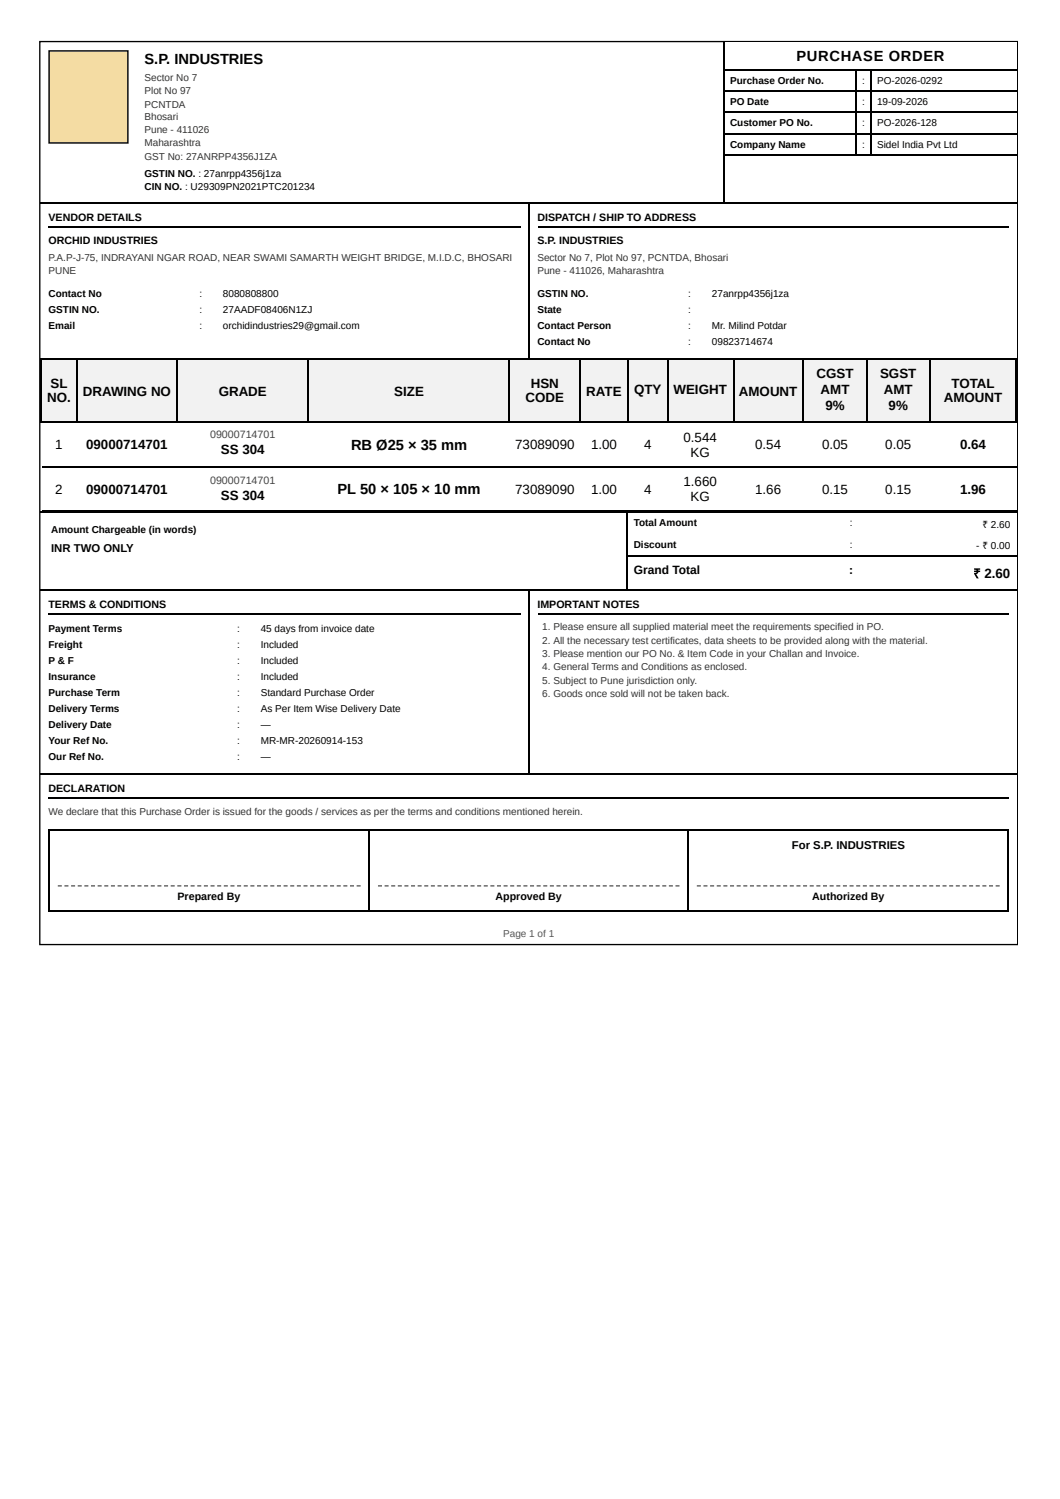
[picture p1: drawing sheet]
<svg xmlns="http://www.w3.org/2000/svg" width="210mm" height="297mm" viewBox="0 0 210 297" stroke-linecap="round" stroke-linejoin="round" font-family="sans-serif">
<defs><g id="words">
<g font-size="2.9">
<text x="28.7" y="12.6">S.P. INDUSTRIES</text>
<text x="158" y="12.1">PURCHASE ORDER</text>
<text x="69.6" y="89.3">RB Ø25 × 35 mm</text>
<text x="66.9" y="98.1">PL 50 × 105 × 10 mm</text>
</g>
<g font-size="2.6">
<text x="10" y="76.9">SL</text>
<text x="105.3" y="76.9">HSN</text>
<text x="161.9" y="75.1">CGST</text>
<text x="174.5" y="75.1">SGST</text>
<text x="188.7" y="76.9">TOTAL</text>
<text x="9.3" y="79.8">NO.</text>
<text x="16.4" y="78.5">DRAWING NO</text>
<text x="43.4" y="78.5">GRADE</text>
<text x="78.2" y="78.5">SIZE</text>
<text x="104.2" y="79.8">CODE</text>
<text x="116.3" y="78.5">RATE</text>
<text x="125.8" y="78.2">QTY</text>
<text x="133.6" y="78.2">WEIGHT</text>
<text x="146.5" y="78.5">AMOUNT</text>
<text x="162.8" y="78.2">AMT</text>
<text x="163.7" y="81.4">9%</text>
<text x="175.3" y="78.2">AMT</text>
<text x="176.2" y="81.4">9%</text>
<text x="187.2" y="79.8">AMOUNT</text>
<text x="11" y="89.1">1</text>
<text x="17.1" y="89.1">09000714701</text>
<text x="102.2" y="89.1">73089090</text>
<text x="117.2" y="89.1">1.00</text>
<text x="127.7" y="89.1">4</text>
<text x="135.6" y="87.8">0.544</text>
<text x="149.8" y="89.1">0.54</text>
<text x="163" y="89.1">0.05</text>
<text x="175.6" y="89.1">0.05</text>
<text x="190.4" y="89.1">0.64</text>
<text x="43.8" y="90.1">SS 304</text>
<text x="137" y="90.7">KG</text>
<text x="11" y="98.1">2</text>
<text x="17.1" y="98.1">09000714701</text>
<text x="43.8" y="99.1">SS 304</text>
<text x="102.2" y="98.1">73089090</text>
<text x="117.2" y="98.1">1.00</text>
<text x="127.7" y="98.1">4</text>
<text x="135.6" y="96.5">1.660</text>
<text x="137" y="99.4">KG</text>
<text x="149.8" y="98.1">1.66</text>
<text x="163" y="98.1">0.15</text>
<text x="175.6" y="98.1">0.15</text>
<text x="190.4" y="98.1">1.96</text>
<text x="193" y="114.7">₹</text>
<text x="195.2" y="114.7">2.60</text>
</g>
<g font-size="2.4">
<text x="125.7" y="113.9">Grand Total</text>
<text x="168.4" y="113.9">:</text>
</g>
<g font-size="2.2">
<text x="10.1" y="109.4">INR TWO ONLY</text>
<text x="157" y="168.5">For S.P. INDUSTRIES</text>
</g>
<g font-size="2.1">
<text x="9.6" y="43.8">VENDOR DETAILS</text>
<text x="106.6" y="43.8">DISPATCH / SHIP TO ADDRESS</text>
<text x="9.6" y="48.3">ORCHID INDUSTRIES</text>
<text x="106.6" y="48.3">S.P. INDUSTRIES</text>
<text x="9.6" y="120.6">TERMS &amp; CONDITIONS</text>
<text x="106.6" y="120.6">IMPORTANT NOTES</text>
<text x="9.6" y="157.1">DECLARATION</text>
<text x="35.2" y="178.5">Prepared By</text>
<text x="98.3" y="178.5">Approved By</text>
<text x="161.1" y="178.5">Authorized By</text>
</g>
<g font-size="2.1" fill="#444">
<text x="41.7" y="87">09000714701</text>
<text x="41.7" y="96">09000714701</text>
</g>
<g font-size="2" fill="#333">
<text x="28.7" y="16.1">Sector No 7</text>
<text x="28.7" y="18.7">Plot No 97</text>
<text x="28.7" y="21.3">PCNTDA</text>
<text x="28.7" y="23.7">Bhosari</text>
<text x="28.7" y="26.4">Pune - 411026</text>
<text x="28.7" y="29">Maharashtra</text>
<text x="28.7" y="31.7">GST No: 27ANRPP4356J1ZA</text>
<text x="9.6" y="51.8">P.A.P-J-75, INDRAYANI NGAR ROAD, NEAR SWAMI SAMARTH WEIGHT BRIDGE, M.I.D.C, BHOSARI</text>
<text x="106.6" y="51.8">Sector No 7, Plot No 97, PCNTDA, Bhosari</text>
<text x="9.6" y="54.4">PUNE</text>
<text x="106.6" y="54.4">Pune - 411026, Maharashtra</text>
<text x="107.6" y="125.1">1. Please ensure all supplied material meet the requirements specified in PO.</text>
<text x="107.6" y="127.7">2. All the necessary test certificates, data sheets to be provided along with the material.</text>
<text x="107.6" y="130.4">3. Please mention our PO No. &amp; Item Code in your Challan and Invoice.</text>
<text x="107.6" y="133">4. General Terms and Conditions as enclosed.</text>
<text x="107.6" y="135.6">5. Subject to Pune jurisdiction only.</text>
<text x="107.6" y="138.3">6. Goods once sold will not be taken back.</text>
<text x="9.6" y="161.6">We declare that this Purchase Order is issued for the goods / services as per the terms and conditions mentioned herein.</text>
</g>
<g font-size="2">
<text x="144.8" y="16.6">Purchase Order No.</text>
<text x="171" y="16.6">:</text>
<text x="173.9" y="16.6">PO-2026-0292</text>
<text x="144.8" y="20.8">PO Date</text>
<text x="171" y="20.8">:</text>
<text x="173.9" y="20.8">19-09-2026</text>
<text x="144.8" y="25">Customer PO No.</text>
<text x="144.8" y="29.3">Company Name</text>
<text x="171" y="25">:</text>
<text x="171" y="29.3">:</text>
<text x="173.9" y="25">PO-2026-128</text>
<text x="173.9" y="29.3">Sidel India Pvt Ltd</text>
<text x="28.7" y="35.1">GSTIN NO. : 27anrpp4356j1za</text>
<text x="28.7" y="37.7">CIN NO. : U29309PN2021PTC201234</text>
<text x="9.6" y="58.9">Contact No</text>
<text x="39.5" y="58.9">:</text>
<text x="44.2" y="58.9">8080808800</text>
<text x="106.6" y="58.9">GSTIN NO.</text>
<text x="136.5" y="58.9">:</text>
<text x="141.2" y="58.9">27anrpp4356j1za</text>
<text x="9.6" y="62.1">GSTIN NO.</text>
<text x="9.6" y="65.3">Email</text>
<text x="39.5" y="62.1">:</text>
<text x="39.5" y="65.3">:</text>
<text x="44.2" y="62.1">27AADF08406N1ZJ</text>
<text x="44.2" y="65.3">orchidindustries29@gmail.com</text>
<text x="106.6" y="62.1">State</text>
<text x="106.6" y="65.3">Contact Person</text>
<text x="136.5" y="62.1">:</text>
<text x="136.5" y="65.3">:</text>
<text x="141.2" y="65.3">Mr. Milind Potdar</text>
<text x="106.6" y="68.4">Contact No</text>
<text x="136.5" y="68.4">:</text>
<text x="141.2" y="68.4">09823714674</text>
<text x="10.1" y="105.7">Amount Chargeable (in words)</text>
<text x="125.7" y="104.4">Total Amount</text>
<text x="168.5" y="104.4">:</text>
<text x="194.8" y="104.7">₹ 2.60</text>
<text x="125.7" y="108.7">Discount</text>
<text x="168.5" y="108.7">:</text>
<text x="193.6" y="108.9">- ₹ 0.00</text>
<text x="9.6" y="125.3">Payment Terms</text>
<text x="47" y="125.3">:</text>
<text x="51.7" y="125.3">45 days from invoice date</text>
<text x="9.6" y="128.5">Freight</text>
<text x="9.6" y="131.7">P &amp; F</text>
<text x="47" y="128.5">:</text>
<text x="47" y="131.7">:</text>
<text x="51.7" y="128.5">Included</text>
<text x="51.7" y="131.7">Included</text>
<text x="9.6" y="134.8">Insurance</text>
<text x="47" y="134.8">:</text>
<text x="51.7" y="134.8">Included</text>
<text x="9.6" y="138">Purchase Term</text>
<text x="9.6" y="141.2">Delivery Terms</text>
<text x="47" y="138">:</text>
<text x="47" y="141.2">:</text>
<text x="51.7" y="138">Standard Purchase Order</text>
<text x="51.7" y="141.2">As Per Item Wise Delivery Date</text>
<text x="9.6" y="144.4">Delivery Date</text>
<text x="9.6" y="147.5">Your Ref No.</text>
<text x="47" y="144.4">:</text>
<text x="47" y="147.5">:</text>
<text x="51.7" y="144.4">—</text>
<text x="51.7" y="147.5">MR-MR-20260914-153</text>
<text x="9.6" y="150.7">Our Ref No.</text>
<text x="47" y="150.7">:</text>
<text x="51.7" y="150.7">—</text>
</g>
<text font-size="2" fill="#555" x="99.8" y="185.9">Page 1 of 1</text>
</g></defs>
<path d="M7.9 8.2h193.9v179.2h-193.9z" fill="none" stroke="#000" stroke-width=".26"/>
<path d="M143.8 8.4h57.9v5.5h-57.9z" fill="#fff"/>
<path d="M143.6 8.4v32M143.8 13.8h57.9M143.8 18h57.9M169.8 13.9v17M172.7 13.9v17M143.8 22.3h57.9M143.8 26.5h57.9M143.8 30.7h57.9M8 40.3h135.5M143.8 40.3h57.9" fill="none" stroke="#000" stroke-width=".26"/>
<path d="M9.6 10h15.9v18.5h-15.9z" fill="#f4dca3"/>
<path d="M9.7 10.1h15.7v18.3h-15.7zM9.6 45h93.7M105 40.4v30.9M106.7 45h93.4M8 71.2h96.9M105.1 71.2h96.6" fill="none" stroke="#000" stroke-width=".26"/>
<g fill="#f2f2f2">
<path d="M8.3 71.3h6.9v12.5h-6.9z"/>
<path d="M15.2 71.3h19.8v12.5h-19.8z"/>
<path d="M35 71.3h26.2v12.5h-26.2z"/>
<path d="M61.2 71.3h40v12.5h-40z"/>
<path d="M101.2 71.3h13.7v12.5h-13.7z"/>
<path d="M114.9 71.3h9.5v12.5h-9.5z"/>
<path d="M124.4 71.3h8v12.5h-8z"/>
<path d="M132.4 71.3h12.9v12.5h-12.9z"/>
<path d="M145.3 71.3h14.1v12.5h-14.1z"/>
<path d="M159.4 71.3h12.4v12.5h-12.4z"/>
<path d="M171.8 71.3h12.7v12.5h-12.7z"/>
<path d="M184.5 71.3h17.2v12.5h-17.2z"/>
</g>
<g fill="none" stroke="#000" stroke-width=".26">
<path d="M8 71.2h193.7M8.2 71.1v12.7M15.3 71.1v12.7M35.1 71.1v12.7M61.1 71.1v12.7M101 71.1v12.7M115 71.1v12.7M124.6 71.1v12.7M132.5 71.1v12.7M145.5 71.1v12.7M159.2 71.1v12.7M171.9 71.1v12.7"/>
<path d="M184.4 71.1v12.7M201.6 71.1v12.7M8 83.7h193.7M8.3 92.6h193.4M8 101.6h116.2M8 117h116.2M8.3 101.4h193.4M124.3 101.5v15.6M124.4 110.4h77.3M124.4 101.6h77.3M124.4 117h77.3M9.6 121.8h93.7"/>
<path d="M106.7 121.8h93.4M9.6 158.3h190.5"/>
</g>
<g fill="#555">
<path d="M11.5 175.6h.8v.3h-.8zM12.8 175.6h.8v.3h-.8zM14.1 175.6h.8v.3h-.8zM15.4 175.6h.8v.3h-.8zM16.7 175.6h.8v.3h-.8zM18.1 175.6h.7v.3h-.7zM19.4 175.6h.8v.3h-.8zM20.7 175.6h.8v.3h-.8zM22 175.6h.8v.3h-.8zM23.3 175.6h.8v.3h-.8zM24.6 175.6h.8v.3h-.8zM26 175.6h.7v.3h-.7zM27.3 175.6h.8v.3h-.8zM28.6 175.6h.8v.3h-.8zM29.9 175.6h.8v.3h-.8zM31.2 175.6h.8v.3h-.8zM32.5 175.6h.8v.3h-.8zM33.9 175.6h.7v.3h-.7zM35.2 175.6h.8v.3h-.8zM36.5 175.6h.8v.3h-.8zM37.8 175.6h.8v.3h-.8zM39.1 175.6h.8v.3h-.8zM40.4 175.6h.8v.3h-.8zM41.8 175.6h.8v.3h-.8zM43.1 175.6h.8v.3h-.8zM44.4 175.6h.8v.3h-.8zM45.7 175.6h.8v.3h-.8zM47 175.6h.8v.3h-.8zM48.3 175.6h.8v.3h-.8zM49.7 175.6h.8v.3h-.8zM51 175.6h.8v.3h-.8zM52.3 175.6h.8v.3h-.8zM53.6 175.6h.8v.3h-.8zM54.9 175.6h.8v.3h-.8zM56.2 175.6h.8v.3h-.8zM57.6 175.6h.8v.3h-.8zM58.9 175.6h.8v.3h-.8zM60.2 175.6h.8v.3h-.8zM61.5 175.6h.8v.3h-.8zM62.8 175.6h.8v.3h-.8zM64.1 175.6h.8v.3h-.8zM65.5 175.6h.8v.3h-.8zM66.8 175.6h.8v.3h-.8zM68.1 175.6h.8v.3h-.8zM69.4 175.6h.8v.3h-.8zM70.7 175.6h.8v.3h-.8z"/>
<path d="M75 175.6h.8v.3h-.8zM76.3 175.6h.8v.3h-.8zM77.6 175.6h.8v.3h-.8zM78.9 175.6h.8v.3h-.8zM80.2 175.6h.8v.3h-.8zM81.5 175.6h.8v.3h-.8zM82.8 175.6h.8v.3h-.8zM84.1 175.6h.8v.3h-.8zM85.5 175.6h.7v.3h-.7zM86.8 175.6h.8v.3h-.8zM88.1 175.6h.8v.3h-.8zM89.4 175.6h.8v.3h-.8zM90.7 175.6h.8v.3h-.8zM92 175.6h.8v.3h-.8zM93.3 175.6h.8v.3h-.8zM94.6 175.6h.8v.3h-.8zM95.9 175.6h.8v.3h-.8zM97.3 175.6h.7v.3h-.7zM98.6 175.6h.8v.3h-.8zM99.9 175.6h.8v.3h-.8zM101.2 175.6h.8v.3h-.8zM102.5 175.6h.8v.3h-.8zM103.8 175.6h.8v.3h-.8zM105.1 175.6h.8v.3h-.8zM106.4 175.6h.8v.3h-.8zM107.7 175.6h.8v.3h-.8zM109.1 175.6h.7v.3h-.7zM110.4 175.6h.8v.3h-.8zM111.7 175.6h.8v.3h-.8zM113 175.6h.8v.3h-.8zM114.3 175.6h.8v.3h-.8zM115.6 175.6h.8v.3h-.8zM116.9 175.6h.8v.3h-.8zM118.2 175.6h.8v.3h-.8zM119.5 175.6h.8v.3h-.8zM120.9 175.6h.7v.3h-.7zM122.2 175.6h.8v.3h-.8zM123.5 175.6h.8v.3h-.8zM124.8 175.6h.8v.3h-.8zM126.1 175.6h.8v.3h-.8zM127.4 175.6h.8v.3h-.8zM128.7 175.6h.8v.3h-.8zM130 175.6h.8v.3h-.8zM131.3 175.6h.8v.3h-.8zM132.7 175.6h.7v.3h-.7zM134 175.6h.8v.3h-.8z"/>
<path d="M138.2 175.6h.8v.3h-.8zM139.5 175.6h.8v.3h-.8zM140.8 175.6h.8v.3h-.8zM142.2 175.6h.7v.3h-.7zM143.5 175.6h.8v.3h-.8zM144.8 175.6h.8v.3h-.8zM146.1 175.6h.8v.3h-.8zM147.4 175.6h.8v.3h-.8zM148.7 175.6h.8v.3h-.8zM150.1 175.6h.7v.3h-.7zM151.4 175.6h.8v.3h-.8zM152.7 175.6h.8v.3h-.8zM154 175.6h.8v.3h-.8zM155.3 175.6h.8v.3h-.8zM156.6 175.6h.8v.3h-.8zM158 175.6h.8v.3h-.8zM159.3 175.6h.8v.3h-.8zM160.6 175.6h.8v.3h-.8zM161.9 175.6h.8v.3h-.8zM163.2 175.6h.8v.3h-.8zM164.5 175.6h.8v.3h-.8zM165.9 175.6h.8v.3h-.8zM167.2 175.6h.8v.3h-.8zM168.5 175.6h.8v.3h-.8zM169.8 175.6h.8v.3h-.8zM171.1 175.6h.8v.3h-.8zM172.4 175.6h.8v.3h-.8zM173.8 175.6h.8v.3h-.8zM175.1 175.6h.8v.3h-.8zM176.4 175.6h.8v.3h-.8zM177.7 175.6h.8v.3h-.8zM179 175.6h.8v.3h-.8zM180.3 175.6h.8v.3h-.8zM181.7 175.6h.8v.3h-.8zM183 175.6h.8v.3h-.8zM184.3 175.6h.8v.3h-.8zM185.6 175.6h.8v.3h-.8zM186.9 175.6h.8v.3h-.8zM188.2 175.6h.8v.3h-.8zM189.6 175.6h.8v.3h-.8zM190.9 175.6h.8v.3h-.8zM192.2 175.6h.8v.3h-.8zM193.5 175.6h.8v.3h-.8zM194.8 175.6h.8v.3h-.8zM196.2 175.6h.7v.3h-.7zM197.5 175.6h.8v.3h-.8z"/>
</g>
<path d="M105 117.1v36.5M8 153.5h193.7M9.6 164.6h190.5M9.7 164.5v16.4M73.2 164.5v16.4M136.5 164.5v16.4M200 164.5v16.4M9.6 180.8h190.5" fill="none" stroke="#000" stroke-width=".26"/>
<use href="#words"/>
</svg>
